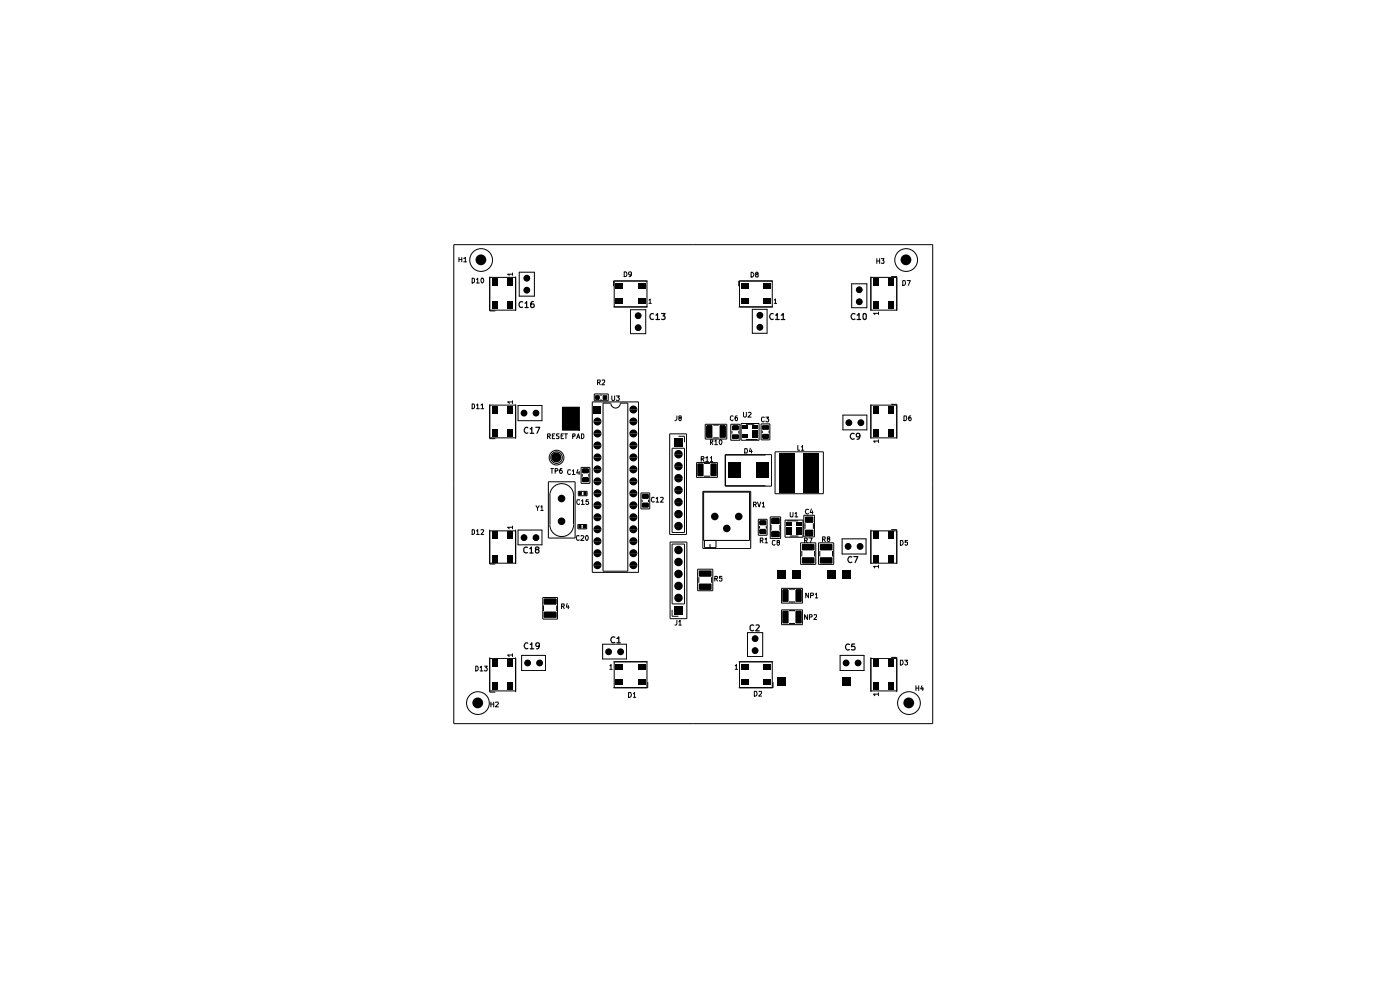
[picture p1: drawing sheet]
<svg xmlns="http://www.w3.org/2000/svg" width="297mm" height="210mm" viewBox="0 0 297 210" stroke-linecap="round" stroke-linejoin="round" font-family="sans-serif">
<g fill="none" stroke="#000" stroke-width=".21">
<path d="M96.3 51.9h101.6v101.6h-101.6zM97.4 54.6v.9M97.4 55h.6M98 54.6v.9M98.4 54.9l.3-.3v.9M98.4 55.5h.6M100.2 59h.3l.2 .3v.5l-.4 .2h-.1zM101.1 59.3l.2-.3v1M102.1 59.1l.1-.1a.52 .52 0 0 1 .4 .5 .52 .52 0 0 1-.3 .5l-.3-.4zM103.9 58.7v7.3h1.2M103.9 58.8h5.5M108.7 58.2h-1l.3 .2"/>
<path d="M108.7 57.9v.5M109.4 58.7v7.3M110.2 57.7h3.2v5.1h-3.2zM130.3 59.6v5.5M132.4 57.7a.52 .52 0 0 1 .6 .5 .52 .52 0 0 1-.6 .5zM133.9 58.1l-.3 .2h-.2l-.1-.5 .3-.1h.3v.7l-.2 .3h-.3M137.2 59.6v5.5M137.4 59.6h-7.3v1.1M156.9 59.6v5.5M159.3 57.7h.3l.3 .5-.2 .6h-.4zM160.4 58.2l-.1-.2 .1-.2 .3-.1 .2 .3-.1 .2h-.4l-.1 .4 .1 .2h.4l.1-.4-.2-.2M163.8 59.6v5.5"/>
<path d="M164 59.6h-7.3v1.1M184.7 58.7v7.3M184.7 58.8h5.5M186 54.9v1M186 55.4h.6M186.6 54.9v1M186.9 54.9h.6l-.2 .4 .2 .1v.4h-.6M189.1 58.7h1.1v7.3M191.5 59.5h.4a.58 .58 0 0 1 .2 .7 .58 .58 0 0 1-.6 .3zM192.4 59.5h.7l-.4 1M101.1 60h.6M103.9 65.8h5.5"/>
<path d="M130.1 65.1h7.3M133.8 65.7h3.2v5.1h-3.2zM137.7 63.7l.2-.3v.9M137.7 64.3h.5M156.7 65.1h7.3M159.6 65.6h3.1v5.1h-3.1zM164.3 63.7l.2-.3v.9M164.3 64.3h.5M180.7 60.2h3.2v5.1h-3.2zM184.7 65.8h5.5M186.4 66.5h-1.1l.3 .2M186.4 66.2v.5"/>
<path d="M100.2 85.7h.3l.2 .2v.5l-.4 .3h-.1zM101.1 85.9l.2-.2v1M101.1 86.7h.6M102 85.9l.4-.2v1M102 86.7h.6M103.9 85.8v7.2h1.2M103.9 92.9h5.5M103.9 85.9h5.5M108.7 85.3h-1l.3 .3M108.7 85v.6M109.4 85.8v7.2M109.9 86h5.1v3.2h-5.1z"/>
<path d="M116.2 92.5h.4l.2-.1-.1-.4h-.5v1M116.4 92.5l.4 .5M116.8 99.4h.6M117.1 99.4v1M117.2 92.5h.3M117.7 92h-.5v1h.5M117.8 99.9l.5-.1 .1-.2-.2-.2h-.4v1M118.6 92h-.5v.5h.3l.2 .3-.2 .2h-.4M119 92.5h.4M119.2 99.4h-.3l-.2 .4 .1 .5h.4l.1-.3-.2-.3h-.2l-.2 .3M119.5 92h-.5v1h.5M119.8 92h.6"/>
<path d="M120.1 92v1M121 99.7h-.4a.52 .52 0 0 0-.2 .6 .52 .52 0 0 0 .6 .3v-.1M121.4 99.9l.3-.2v1M121.5 92.5h.5v-.4l-.5-.1v1M122.3 93l.4-1 .3 1M122.4 92.7h.5M122.6 99.6l-.3 .7h.6M122.9 100v.7M123.3 99.1h1.8v3.4h-1.8zM123.4 92h.3l.2 .3v.5l-.4 .2h-.1zM125.6 85.3h9.9v36.1h-9.9zM126.1 83.6h2.9v1.4h-2.9z"/>
<path d="M126.7 81.1l.6-.1v-.3l-.6-.1v1M127 81.1l.3 .5M127.3 83.8h.4M127.3 84.8h.4M127.8 80.7l.4-.1 .1 .4-.6 .6h.6M129.5 85.5h-1.6v35.7h5.3v-35.7h-1.6M129.6 85.6a1 1 0 0 0 1 1 1 1 0 0 0 1-1M129.8 84v.8l.2 .2h.2l.2-.2v-.8M130.7 84h.7l-.3 .3 .2 .1 .1 .4-.3 .2-.4-.2M142.1 92h3.5v21.4h-3.5zM142.6 95.1h2.6v17.8h-2.6zM143.6 88.2v.7l-.4 .3"/>
<path d="M143.9 92.5h1.3v1.3M144.2 88.6h-.2v-.3l.4-.1 .1 .4-.5 .1v.4l.2 .1 .3-.1v-.4l-.1-.1M147.7 98.1h4.5v3.2h-4.5zM148.8 97.4h.4l.2-.2-.1-.3h-.5v1M149 97.4l.4 .5M149.4 98.3h1.2M149.6 90h4.6v3.1h-4.6zM149.7 97.1l.3-.2v1M149.7 97.9h.6M150.7 93.8l.5-.1-.1-.4h-.4v1M150.7 97.1l.3-.2v1M150.7 97.9h.5"/>
<path d="M150.9 93.8l.3 .5M151.3 92.9h1.2M151.3 90.2h1.2M151.6 93.6l.3-.3v1M151.6 94.3h.6M152.7 93.4v-.1a.52 .52 0 0 1 .5 .5 .52 .52 0 0 1-.4 .5l-.2-.4zM153.8 96.4h9.9v6.7h-9.9zM155 90h2v3.4h-2zM155.3 91.4v.5M155.5 88.3l-.4-.1-.2 .3v.5l.4 .2 .2-.1M156.4 88.2h-.3l-.1 .3v.6l.1 .1 .4-.1v-.5h-.2h-.3v.2M156.7 91.4v.5"/>
<path d="M157.2 89.8h3.8v3.6h-3.8zM157.7 87.5v.8l.2 .2 .4-.2v-.8M158 95.2h.5l.1 .5-.2 .4h-.4zM158.2 90h1.8M158.2 93.2h2.5M158.7 87.5h.5l.1 .3-.6 .7h.6M159.2 95.1l-.2 .7h.6M159.4 95.4v.7M161.5 89.9h1.8v3.4h-1.8zM161.7 91.4v.5M162.1 88.6l-.4-.1-.2 .2v.5l.2 .2 .3 .1 .1-.2M162.4 96.5h-8.5v6.5h8.5"/>
<path d="M162.5 88.5h.6l-.4 .3 .4 .1v.4l-.2 .2-.4-.2M163.2 91.4v.5M164.4 95.8h10.3v8.9h-10.3zM169.2 94.5v1h.5M170 94.8l.3-.3v1M170 95.5h.5M178.8 88.1h5.1v3.1h-5.1zM184.7 85.8v7.2M184.7 92.9h5.5M184.7 85.9h5.5M186.4 93.6h-1.1l.3 .3M186.4 93.3v.6"/>
<path d="M189.1 85.8h1.1v7.2M191.8 88.2h.4a.58 .58 0 0 1 .1 .7 .58 .58 0 0 1-.5 .3zM193.2 88.2h-.2l-.2 .3v.6l.2 .1 .3-.1v-.5h-.2h-.3v.2M100.2 112.4h.3l.2 .2v.5l-.4 .3h-.1zM101.1 112.6l.2-.2v1M101.1 113.4h.6M102 112.4h.5l.1 .1-.6 .9h.6M103.9 119.5h5.5M103.9 112.6h5.5M103.9 112.4v7.2h1.2M108.7 111.8h-1l.3 .4M108.7 111.6v.6"/>
<path d="M109.4 112.4v7.2M109.9 112.4h5.1v3.2h-5.1zM113.7 107.3l.3 .5 .4-.5M114 107.8v.5M114.7 107.5l.3-.2v1M114.7 108.3h.5M116.3 102.2h5.7v11.9h-5.7zM116.6 111.3a2.53 2.53 0 0 0 2.6 2.5 2.53 2.53 0 0 0 2.5-2.5M116.6 105.1a2.53 2.53 0 0 1 2.6-2.5 2.53 2.53 0 0 1 2.5 2.5M116.7 105.1v6.2M121.4 100.7h.6M121.7 105.1v6.2"/>
<path d="M122.6 111.3h1.9v.9h-1.9zM122.7 104.2h1.8v1h-1.8zM122.9 113.7l-.5-.1a.52 .52 0 0 0-.1 .7 .52 .52 0 0 0 .6 .3v-.1M122.9 106.1l-.4-.1a.52 .52 0 0 0-.2 .6 .52 .52 0 0 0 .6 .3v-.1M123.3 113.7l.4-.1 .2 .3-.7 .7h.7M123.4 106.3l.2-.3v1M123.4 107h.6M123.5 100.6v.5M124.3 113.7l.1-.1a.52 .52 0 0 1 .4 .5 .52 .52 0 0 1-.3 .5l-.3-.4zM124.8 106h-.4l-.1 .4 .4-.1 .2 .3-.1 .3-.3 .1-.2-.2M124.9 100.6v.5M136 104.6h1.8v3.3h-1.8z"/>
<path d="M136.2 106v.5M137.6 106v.5M138.8 105.6l-.5-.1a.52 .52 0 0 0-.1 .6 .52 .52 0 0 0 .6 .3v-.1M139.2 105.7l.2-.2v1M139.2 106.5h.6M140.1 105.6l.5-.1 .1 .2-.6 .8h.6M142.2 115h3.5v16.2h-3.5zM142.6 115.4h2.6v12.7h-2.6zM149.1 104.2h10.2v12.1h-10.2zM149.3 104.4h9.7v10.2h-9.7zM149.4 101h1.2M149.4 114.6v1.6h2.5v-1.6"/>
<path d="M150.6 115.4v.8M159.9 107h.4l.1-.2v-.3h-.5v1M160.1 107l.3 .5M160.7 106.5l.3 1 .4-1M160.9 110.2h1.8v3.3h-1.8zM161.1 111.6v.5M161.3 114.6h.4l.2-.1-.1-.4h-.5v1M161.5 114.6l.4 .5M161.7 106.8l.3-.3v1M161.7 107.5h.5M162.3 114.4l.3-.3v1M162.3 115.1h.5"/>
<path d="M162.6 111.6v.5M163.4 109.6h2.2v4.6h-2.2zM163.6 111.3v1.2M164.4 114.7l-.4-.1-.2 .3v.5l.4 .3 .2-.2M165 115.1l-.2-.1v-.3l.5-.1 .1 .4-.6 .1v.4l.2 .2 .4-.2v-.4h-.2M165.4 111.3v1.2M166.5 110.3h3.8v3.7h-3.8zM166.9 110.5h2.4M167.6 113.7h1.7M167.6 108.7l.1 .9h.4l.1-.9M168.7 109l.2-.3v.9M168.7 109.6h.5"/>
<path d="M169.8 115.1h3.3v4.6h-3.3zM170.1 116.8v1.2M170.5 109.3h2.3v4.6h-2.3zM170.7 114.6h.4l.2-.1-.1-.4h-.5v1M170.8 111v1.2M170.9 114.6l.4 .5M171.5 108.1l-.4-.1a.5 .5 0 0 0-.2 .7 .5 .5 0 0 0 .5 .3l.1-.1M171.6 114.1h.7l-.4 1M172.1 107.9l-.2 .8h.6M172.4 108.4v.7M172.6 111v1.2M172.8 116.8v1.2"/>
<path d="M173.7 115.1h3.2v4.6h-3.2zM173.9 116.8v1.2M174.5 114.4h.4l.2-.2-.1-.3h-.5v1M174.8 114.4l.3 .5M175.7 114.3l-.2-.1v-.2l.4-.1 .1 .3-.5 .2v.3l.2 .2 .3-.2v-.3l-.1-.1M176.6 116.8v1.2M178.6 114.3h5.1v3.2h-5.1zM184.7 119.5h5.5M184.7 112.6h5.5M184.7 112.4v7.2M186.4 119.9v.6M189.1 112.4h1.1v7.2"/>
<path d="M191 114.6h.4a.58 .58 0 0 1 .2 .7 .58 .58 0 0 1-.6 .4zM192.5 114.6h-.5v.5h.5v.4l-.1 .2h-.3l-.1-.2M103.9 139.7h5.5M103.9 139.4v7.4h1.2M108.7 138.9h-1l.3 .4M108.7 138.7v.6M109.4 139.4v7.4M110.7 139h5v3.2h-5zM115.1 126.7h3.2v4.6h-3.2zM115.3 128.4v1.2M118.1 128.4v1.2M119.1 128.6h.4l.2-.2-.1-.3h-.5v1"/>
<path d="M119.4 128.6l.3 .5M120.3 128l-.2 .8h.6M120.6 128.4v.7M127.8 136.7h5.1v3.1h-5.1zM142.6 129.4v1.3h1.3M143.6 131.6v.7l-.2 .3h-.2M144 131.9l.3-.3v1M144 132.6h.5M148 120.7h3.2v4.6h-3.2zM148.3 122.4v1.2M151 122.4v1.2M151.6 122.8h.5l.1-.2-.1-.3h-.5v1"/>
<path d="M151.9 122.8l.3 .5M153.2 122.3h-.5v.4h.5v.4l-.2 .2h-.3v-.2M158.6 134.2h3.2v5.1h-3.2zM165.8 124.8h4.5v3.1h-4.5zM165.8 129.4h4.5v3.1h-4.5zM167.4 127.7h1.3M167.4 132.2h1.3M167.4 129.5h1.3M167.4 125h1.3M171.3 130.4v1l-.6-1v1M171.5 125.8v1l-.6-1v1M171.7 130.9l.6-.1v-.3l-.6-.1v1"/>
<path d="M172 126.3l.6-.1v-.3l-.6-.1v1M172.7 130.5l.4-.1 .1 .4-.6 .6h.6M173 126.1l.2-.3v1M173 126.8h.5M178.2 139h5.1v3.2h-5.1zM184.7 139.4v7.4M184.7 139.7h5.5M186.4 120.1h-1.1l.3 .4M189.1 139.4h1.1v7.4M100.9 141.3h.4l.1 .3v.5l-.3 .2h-.2zM101.9 141.6l.2-.3v1M101.9 142.3h.5"/>
<path d="M102.8 141.3h.6l-.4 .3 .4 .3-.1 .3-.4 .1-.1-.1M103.9 146.6h5.5M104.1 148.9v1M104.1 149.4h.6M104.7 148.9v1M105.2 149l.4-.1 .1 .3-.6 .7h.6M129.4 141.2l.2-.2v1M129.4 142h.5M130.1 140.4h7.3M130.3 140.4v5.5M133.3 146.9h.5a.58 .58 0 0 1 .1 .7 .58 .58 0 0 1-.6 .3zM134.4 147.2l.2-.3v1"/>
<path d="M134.4 147.9h.5M137.2 140.4v5.5M137.4 144.7v1.2h-7.3M156 141.2l.2-.2v1M156 142h.5M156.7 140.4h7.3M156.9 140.4v5.5M160 146.6h.4a.58 .58 0 0 1 .2 .7 .58 .58 0 0 1-.6 .4zM161 146.7l.5-.1v.5l-.5 .6h.5M163.8 140.4v5.5M164 144.7v1.2h-7.3M184.7 146.6h5.5"/>
<path d="M186.4 147.2h-1.1l.3 .4M186.4 147v.6M191 140h.4a.58 .58 0 0 1 .2 .7 .58 .58 0 0 1-.6 .4zM191.9 140h.6l-.3 .4 .3 .1v.4l-.1 .2-.5-.2M194.3 145.5v1M194.3 146h.6M194.9 145.5v1M195.6 145.5l-.3 .6h.6M195.7 145.8v.7"/>
<circle cx="102.1" cy="55.2" r="2.41"/>
<circle cx="192.2" cy="55.2" r="2.41"/>
<circle cx="118.1" cy="97.1" r="1.57"/>
<circle cx="118.1" cy="97.1" r="1.23"/>
<circle cx="101.4" cy="149.1" r="2.41"/>
<circle cx="192.8" cy="149.1" r="2.41"/>
</g>
<g fill="#000">
<path d="M104.5 59.1h1.1v1.6h-1.1zM107.7 59.1h1.1v1.6h-1.1zM104.5 64h1.1v1.5h-1.1zM107.7 64h1.1v1.5h-1.1zM130.6 63.3h1.5v1.1h-1.5zM130.6 60.2h1.5v1.1h-1.5zM135.4 63.3h1.6v1.1h-1.6zM135.4 60.2h1.6v1.1h-1.6zM157.1 63.3h1.6v1.1h-1.6zM157.1 60.2h1.6v1.1h-1.6zM162.1 63.3h1.5v1.1h-1.5zM162.1 60.2h1.5v1.1h-1.5z"/>
<path d="M185.3 64h1.1v1.5h-1.1zM185.3 59.1h1.1v1.6h-1.1zM188.6 59.1h1.1v1.6h-1.1zM188.6 64h1.1v1.5h-1.1zM104.5 86.2h1.1v1.6h-1.1zM104.5 91.1h1.1v1.6h-1.1zM107.7 86.2h1.1v1.6h-1.1zM107.7 91.1h1.1v1.6h-1.1zM119.3 86.4h3.6v4.8h-3.6zM123.6 99.3h1.2l.2 .2v.7l-.2 .2h-1.2l-.2-.2v-.7zM125.9 86h1.7v1.7h-1.7zM126.2 83.9l1-.1 .1 .9-.2 .1h-.7l-.2-.1z"/>
<path d="M126.1 93.9a.85 .85 0 0 1 1-.2 .85 .85 0 0 1 .5 .8h-1.7zM125.9 94.5h1.7a.85 .85 0 0 1-.9 .8 .85 .85 0 0 1-.8-.8zM126.1 91.3a.85 .85 0 0 1 1-.1 .85 .85 0 0 1 .5 .7h-1.7zM125.9 91.9h1.7a.85 .85 0 0 1-.9 .9 .85 .85 0 0 1-.8-.9zM126.1 88.8a.85 .85 0 0 1 1-.2 .85 .85 0 0 1 .5 .8h-1.7zM125.9 89.4h1.7a.85 .85 0 0 1-.9 .9 .85 .85 0 0 1-.8-.9zM126.1 99a.85 .85 0 0 1 1-.2 .85 .85 0 0 1 .5 .8h-1.7zM125.9 99.6h1.7a.85 .85 0 0 1-.9 .8 .85 .85 0 0 1-.8-.8zM126.1 96.4a.85 .85 0 0 1 1-.2 .85 .85 0 0 1 .5 .8h-1.7zM125.9 97h1.7a.85 .85 0 0 1-.9 .9 .85 .85 0 0 1-.8-.9zM127.8 83.8l1 .1-.1 .9h-.9zM133.8 93.9a.85 .85 0 0 1 .9-.2 .85 .85 0 0 1 .5 .8h-1.7z"/>
<path d="M133.5 94.5h1.7a.85 .85 0 0 1-.8 .8 .85 .85 0 0 1-.9-.8zM133.8 99a.85 .85 0 0 1 .9-.2 .85 .85 0 0 1 .5 .8h-1.7zM133.5 99.6h1.7a.85 .85 0 0 1-.8 .8 .85 .85 0 0 1-.9-.8zM133.8 96.4a.85 .85 0 0 1 .9-.2 .85 .85 0 0 1 .5 .8h-1.7zM133.5 97h1.7a.85 .85 0 0 1-.8 .9 .85 .85 0 0 1-.9-.9zM133.8 86.3a.85 .85 0 0 1 .9-.2 .85 .85 0 0 1 .5 .8h-1.7zM133.5 86.9h1.7a.85 .85 0 0 1-.8 .8 .85 .85 0 0 1-.9-.8zM133.8 88.8a.85 .85 0 0 1 .9-.2 .85 .85 0 0 1 .5 .8h-1.7zM133.5 89.4h1.7a.85 .85 0 0 1-.8 .9 .85 .85 0 0 1-.9-.9zM133.8 91.3a.85 .85 0 0 1 .9-.1 .85 .85 0 0 1 .5 .7h-1.7zM133.5 91.9h1.7a.85 .85 0 0 1-.8 .9 .85 .85 0 0 1-.9-.9zM143 93h1.8v1.7h-1.8z"/>
<path d="M143.3 98.3a.9 .9 0 0 1 1-.2 .9 .9 0 0 1 .5 .8h-1.8zM143 98.9h1.8a.9 .9 0 0 1-.9 .9 .9 .9 0 0 1-.9-.9zM143.3 95.7a.9 .9 0 0 1 1-.2 .9 .9 0 0 1 .5 .9h-1.8zM143 96.4h1.8a.9 .9 0 0 1-.9 .9 .9 .9 0 0 1-.9-.9zM147.9 98.5l.2-.2h1l.2 .2-.1 2.5-1.3-.1zM149.9 90.3h1.2v2.6h-1.2l-.1-.2zM150.7 98.5l.2-.2h1l.2 .2-.1 2.5-1.3-.1zM152.7 90.2h1.1l.2 .2-.1 2.5h-1.2zM155.4 90.3h1.3v.9l-1.3 .1zM155.4 92.1h1.2l.2 .2-.1 .7-1.3 .1zM157.4 92.2h1.2v.8h-1.2zM157.4 90.3h1.2v.7h-1.2z"/>
<path d="M159.6 90.3h1.2v.7h-1.2zM159.6 91.3h1.2v.7h-1.2zM159.6 92.2h1.2v.8h-1.2zM161.7 92.1l1.4-.1 .1 1-.2 .1-1.3-.1zM161.7 90.3l1.4-.1 .1 .9-1.5 .1zM165.4 96.1h3.2v8.5h-3.2zM170.5 96.1h3.2v8.5h-3.2zM185.3 91.1h1.1v1.6h-1.1zM185.3 86.2h1.1v1.6h-1.1zM188.6 91.1h1.1v1.6h-1.1zM188.6 86.2h1.1v1.6h-1.1zM104.5 112.8h1.1v1.6h-1.1z"/>
<path d="M104.5 117.7h1.1v1.6h-1.1zM107.7 112.8h1.1v1.6h-1.1zM107.7 117.7h1.1v1.6h-1.1zM122.7 111.4h.7l-.1 .7-.6-.1zM122.9 104.3h.5v.8l-.6-.1zM123.4 101.3l.3-.1 1.2 .1 .1 .8-.2 .2h-1.2l-.2-.2zM123.6 111.5l.2-.2h.5l.1 .7-.7 .1zM123.8 104.3l.7 .1-.1 .7-.6-.1zM126.1 106.6a.85 .85 0 0 1 1-.2 .85 .85 0 0 1 .5 .8h-1.7zM125.9 107.2h1.7a.85 .85 0 0 1-.9 .8 .85 .85 0 0 1-.8-.8zM126.1 104a.85 .85 0 0 1 1-.1 .85 .85 0 0 1 .5 .7h-1.7zM125.9 104.6h1.7a.85 .85 0 0 1-.9 .9 .85 .85 0 0 1-.8-.9z"/>
<path d="M126.1 101.5a.85 .85 0 0 1 1-.2 .85 .85 0 0 1 .5 .8h-1.7zM125.9 102.1h1.7a.85 .85 0 0 1-.9 .9 .85 .85 0 0 1-.8-.9zM126.1 119.3a.85 .85 0 0 1 1-.2 .85 .85 0 0 1 .5 .8h-1.7zM125.9 119.9h1.7a.85 .85 0 0 1-.9 .8 .85 .85 0 0 1-.8-.8zM126.1 116.7a.85 .85 0 0 1 1-.1 .85 .85 0 0 1 .5 .7h-1.7zM125.9 117.3h1.7a.85 .85 0 0 1-.9 .9 .85 .85 0 0 1-.8-.9zM126.1 114.2a.85 .85 0 0 1 1-.2 .85 .85 0 0 1 .5 .8h-1.7zM125.9 114.8h1.7a.85 .85 0 0 1-.9 .9 .85 .85 0 0 1-.8-.9zM126.1 111.7a.85 .85 0 0 1 1-.2 .85 .85 0 0 1 .5 .8h-1.7zM125.9 112.3h1.7a.85 .85 0 0 1-.9 .8 .85 .85 0 0 1-.8-.8zM126.1 109.1a.85 .85 0 0 1 1-.2 .85 .85 0 0 1 .5 .8h-1.7zM125.9 109.7h1.7a.85 .85 0 0 1-.9 .9 .85 .85 0 0 1-.8-.9z"/>
<path d="M133.8 101.5a.85 .85 0 0 1 .9-.2 .85 .85 0 0 1 .5 .8h-1.7zM133.5 102.1h1.7a.85 .85 0 0 1-.8 .9 .85 .85 0 0 1-.9-.9zM133.8 104a.85 .85 0 0 1 .9-.1 .85 .85 0 0 1 .5 .7h-1.7zM133.5 104.6h1.7a.85 .85 0 0 1-.8 .9 .85 .85 0 0 1-.9-.9zM133.8 106.6a.85 .85 0 0 1 .9-.2 .85 .85 0 0 1 .5 .8h-1.7zM133.5 107.2h1.7a.85 .85 0 0 1-.8 .8 .85 .85 0 0 1-.9-.8zM133.8 109.1a.85 .85 0 0 1 .9-.2 .85 .85 0 0 1 .5 .8h-1.7zM133.5 109.7h1.7a.85 .85 0 0 1-.8 .9 .85 .85 0 0 1-.9-.9zM133.8 111.7a.85 .85 0 0 1 .9-.2 .85 .85 0 0 1 .5 .8h-1.7zM133.5 112.3h1.7a.85 .85 0 0 1-.8 .8 .85 .85 0 0 1-.9-.8zM133.8 114.2a.85 .85 0 0 1 .9-.2 .85 .85 0 0 1 .5 .8h-1.7zM133.5 114.8h1.7a.85 .85 0 0 1-.8 .9 .85 .85 0 0 1-.9-.9z"/>
<path d="M133.8 116.7a.85 .85 0 0 1 .9-.1 .85 .85 0 0 1 .5 .7h-1.7zM133.5 117.3h1.7a.85 .85 0 0 1-.8 .9 .85 .85 0 0 1-.9-.9zM133.8 119.3a.85 .85 0 0 1 .9-.2 .85 .85 0 0 1 .5 .8h-1.7zM133.5 119.9h1.7a.85 .85 0 0 1-.8 .8 .85 .85 0 0 1-.9-.8zM136.2 106.7h1.4l.1 .8-.2 .2h-1.2l-.2-.2zM136.2 104.8l1.3-.1 .2 .2v.8l-.2 .1h-1.2l-.2-.1zM143.3 105.9a.9 .9 0 0 1 1-.2 .9 .9 0 0 1 .5 .8h-1.8zM143 106.5h1.8a.9 .9 0 0 1-.9 .9 .9 .9 0 0 1-.9-.9zM143.3 103.3a.9 .9 0 0 1 1-.2 .9 .9 0 0 1 .5 .9h-1.8zM143 104h1.8a.9 .9 0 0 1-.9 .9 .9 .9 0 0 1-.9-.9zM143.3 100.8a.9 .9 0 0 1 1-.2 .9 .9 0 0 1 .5 .8h-1.8zM143 101.4h1.8a.9 .9 0 0 1-.9 .9 .9 .9 0 0 1-.9-.9z"/>
<path d="M143.3 111a.9 .9 0 0 1 1-.2 .9 .9 0 0 1 .5 .8h-1.8zM143 111.6h1.8a.9 .9 0 0 1-.9 .9 .9 .9 0 0 1-.9-.9zM143.3 108.4a.9 .9 0 0 1 1-.2 .9 .9 0 0 1 .5 .9h-1.8zM143 109.1h1.8a.9 .9 0 0 1-.9 .9 .9 .9 0 0 1-.9-.9zM143 116.7h1.8a.9 .9 0 0 1-.9 .9 .9 .9 0 0 1-.9-.9zM143.3 116a.9 .9 0 0 1 1-.2 .9 .9 0 0 1 .5 .9h-1.8zM143 119.2h1.8a.9 .9 0 0 1-.9 .9 .9 .9 0 0 1-.9-.9zM143.3 118.6a.9 .9 0 0 1 1-.2 .9 .9 0 0 1 .5 .8h-1.8zM154.4 98h2.7v3.4h-2.7zM160.4 98h2.7v3.4h-2.7zM161.1 110.4l1.3-.1 .2 .2v.8l-1.4 .1-.2-.1zM161.1 112.3h1.4l.1 .9-1.4 .1-.2-.2z"/>
<path d="M163.6 110l.2-.2 1.6 .1v1.2l-1.7 .1zM163.6 112.8l.2-.2 1.6 .1v1.2l-1.7 .1zM166.7 110.8h1.2v.7h-1.2zM166.7 112.7h1.2v.8h-1.2zM166.7 111.8h1.2v.7h-1.2zM168.9 110.8h1.2v.7h-1.2zM168.9 111.8h1.2v.7h-1.2zM168.9 112.7h1.2v.8h-1.2zM170.8 112.4h1.7l.1 1.2-1.7 .1zM170.8 109.6h1.7l.1 1.2h-1.8zM170.1 118.3l2.6-.1 .1 1.3h-2.5h-.2zM170.2 115.4h2.5l.1 1.3-2.5 .1-.2-.1z"/>
<path d="M173.9 115.5l2.6-.1 .1 1.3-2.5 .1-.2-.1zM173.9 118.3l2.6-.1 .1 1.3h-2.5h-.2zM185.3 117.7h1.1v1.6h-1.1zM185.3 112.8h1.1v1.6h-1.1zM188.6 117.7h1.1v1.6h-1.1zM188.6 112.8h1.1v1.6h-1.1zM104.5 139.9h1.1v1.6h-1.1zM107.7 139.9h1.1v1.6h-1.1zM115.4 127l2.5-.1 .2 .2v1l-.2 .2h-2.4l-.2-.2zM115.4 129.8l2.5-.1 .2 .2v1l-.1 .2h-2.6zM143 121.8h1.8a.9 .9 0 0 1-.9 .9 .9 .9 0 0 1-.9-.9zM143.3 121.1a.9 .9 0 0 1 1-.2 .9 .9 0 0 1 .5 .9h-1.8z"/>
<path d="M143 124.3h1.8a.9 .9 0 0 1-.9 .9 .9 .9 0 0 1-.9-.9zM143.3 123.7a.9 .9 0 0 1 1-.2 .9 .9 0 0 1 .5 .8h-1.8zM143 126.8h1.8a.9 .9 0 0 1-.9 .9 .9 .9 0 0 1-.9-.9zM143.3 126.2a.9 .9 0 0 1 1-.2 .9 .9 0 0 1 .5 .8h-1.8zM143 128.5h1.8v1.8h-1.8zM148.3 123.9l2.6-.1 .1 1.3h-2.6h-.1zM148.3 121.1l2.6-.1 .1 1.3h-2.6h-.1zM164.8 121h1.8v1.9h-1.8zM165.9 129.7l.2-.2h1l.2 .2-.1 2.5h-1.3zM165.9 125.1l.2-.1h1l.2 .1-.1 2.6-1.3-.1zM168.1 121h1.8v1.9h-1.8zM168.9 125h1l.2 .1-.1 2.6-1.3-.1v-2.5z"/>
<path d="M168.9 129.5h1l.2 .2-.1 2.5h-1.3v-2.5zM175.4 121h1.8v1.9h-1.8zM178.6 121h1.8v1.9h-1.8zM104.5 144.8h1.1v1.6h-1.1zM107.7 144.8h1.1v1.6h-1.1zM130.6 141h1.5v1.1h-1.5zM130.6 144.2h1.5v1.1h-1.5zM135.4 141h1.6v1.1h-1.6zM135.4 144.2h1.6v1.1h-1.6zM157.1 144.2h1.6v1.1h-1.6zM157.1 141h1.6v1.1h-1.6zM162.1 141h1.5v1.1h-1.5z"/>
<path d="M162.1 144.2h1.5v1.1h-1.5zM164.8 143.8h1.8v1.7h-1.8zM178.6 143.8h1.8v1.7h-1.8zM185.3 144.8h1.1v1.6h-1.1zM185.3 139.9h1.1v1.6h-1.1zM188.6 139.9h1.1v1.6h-1.1zM188.6 144.8h1.1v1.6h-1.1z"/>
<circle cx="102" cy="55.1" r="1.14"/>
<circle cx="111.8" cy="59" r=".72"/>
<circle cx="111.8" cy="59" r=".64"/>
<circle cx="192.2" cy="55.1" r="1.14"/>
<circle cx="111.8" cy="61.6" r=".72"/>
<circle cx="111.8" cy="61.6" r=".64"/>
<circle cx="135.4" cy="69.5" r=".72"/>
<circle cx="135.4" cy="67" r=".72"/>
<circle cx="135.4" cy="69.5" r=".64"/>
<circle cx="135.4" cy="67" r=".64"/>
<circle cx="161.2" cy="66.9" r=".72"/>
<circle cx="161.2" cy="69.4" r=".72"/>
<circle cx="161.2" cy="69.4" r=".64"/>
<circle cx="161.2" cy="66.9" r=".64"/>
<circle cx="182.3" cy="64" r=".72"/>
<circle cx="182.3" cy="61.5" r=".72"/>
<circle cx="182.3" cy="61.5" r=".64"/>
<circle cx="182.3" cy="64" r=".64"/>
<circle cx="111.2" cy="87.6" r=".72"/>
<circle cx="111.2" cy="87.6" r=".64"/>
<circle cx="113.7" cy="87.6" r=".72"/>
<circle cx="113.7" cy="87.6" r=".64"/>
<circle cx="118" cy="97" r="1.06"/>
<circle cx="180.1" cy="89.7" r=".72"/>
<circle cx="180.1" cy="89.7" r=".64"/>
<circle cx="182.6" cy="89.7" r=".72"/>
<circle cx="182.6" cy="89.7" r=".64"/>
<circle cx="111.2" cy="114" r=".72"/>
<circle cx="111.2" cy="114" r=".64"/>
<circle cx="113.7" cy="114" r=".72"/>
<circle cx="113.7" cy="114" r=".64"/>
<circle cx="119.1" cy="105.7" r=".8"/>
<circle cx="119.1" cy="110.6" r=".8"/>
<circle cx="151.6" cy="109.6" r=".8"/>
<circle cx="154.2" cy="112.1" r=".8"/>
<circle cx="156.7" cy="109.6" r=".8"/>
<circle cx="179.9" cy="115.9" r=".72"/>
<circle cx="179.9" cy="115.9" r=".64"/>
<circle cx="182.5" cy="115.9" r=".72"/>
<circle cx="182.5" cy="115.9" r=".64"/>
<circle cx="129.1" cy="138.3" r=".72"/>
<circle cx="129.1" cy="138.3" r=".64"/>
<circle cx="131.7" cy="138.3" r=".72"/>
<circle cx="131.7" cy="138.3" r=".64"/>
<circle cx="160.2" cy="135.5" r=".72"/>
<circle cx="160.2" cy="138" r=".72"/>
<circle cx="160.2" cy="135.5" r=".64"/>
<circle cx="160.2" cy="138" r=".64"/>
<circle cx="101.3" cy="149.1" r="1.14"/>
<circle cx="111.9" cy="140.6" r=".72"/>
<circle cx="111.9" cy="140.6" r=".64"/>
<circle cx="114.5" cy="140.6" r=".72"/>
<circle cx="114.5" cy="140.6" r=".64"/>
<circle cx="179.5" cy="140.6" r=".72"/>
<circle cx="179.5" cy="140.6" r=".64"/>
<circle cx="182" cy="140.6" r=".72"/>
<circle cx="182" cy="140.6" r=".64"/>
<circle cx="192.8" cy="149.1" r="1.14"/>
</g>
<g fill="none" stroke="#000" stroke-width=".25">
<path d="M110.9 64.1l-.3-.1a.65 .65 0 0 0-.5 .6 .65 .65 0 0 0 .5 .6h.3M111.4 64.3l.3-.3v1.2M111.4 65.2h.7M113.2 64l-.5 .1-.1 .4v.7a.42 .42 0 0 0 .6-.1 .42 .42 0 0 0 0-.6h-.5l-.1 .2M138.6 66.6l-.2-.1a.61 .61 0 0 0-.5 .7 .61 .61 0 0 0 .7 .5M139.1 66.8l.4-.3v1.3M139.1 67.8h.8M140.3 66.5h.8l-.4 .5h.2l.2 .3-.1 .4h-.7M164 66.6l-.1-.1a.64 .64 0 0 0-.6 .6 .64 .64 0 0 0 .6 .7l.1-.1M164.5 66.8h.2l.2-.3v1.3M164.5 67.8h.8M165.7 66.8l.5-.3v1.3"/>
<path d="M165.7 67.8h.8M181.4 66.6l-.3-.1a.64 .64 0 0 0-.6 .6 .64 .64 0 0 0 .6 .7l.3-.1M181.8 66.8l.4-.3v1.3M181.8 67.8h.8M183.2 66.6l.3-.1 .3 .3v.7l-.3 .3-.4-.3zM112 90.7l-.2-.1a.64 .64 0 0 0-.6 .7 .64 .64 0 0 0 .6 .6l.2-.1M112.5 91h.1l.2-.4v1.3M112.5 91.9h.7M113.7 90.6h.8l-.6 1.3M119.3 86.4h3.6v4.8h-3.6zM181.2 92l-.2-.1a.64 .64 0 0 0-.6 .6 .64 .64 0 0 0 .6 .7l.2-.1M182.4 92.4l-.2 .3-.5-.1a.42 .42 0 0 1 .1-.6 .42 .42 0 0 1 .5 0l.1 .7-.2 .4-.4 .1"/>
<path d="M111.9 116.1l-.4-.1-.4 .4 .1 .7 .3 .2 .4-.1M112.4 116.4l.3-.4v1.3M112.4 117.3h.7M113.8 116.5l-.2-.1 .1-.3h.6v.3l-.6 .2-.1 .2v.3l.2 .2h.3l.2-.2v-.3l-.2-.3M180.7 118.2l-.2-.1a.64 .64 0 0 0-.6 .6 .64 .64 0 0 0 .6 .6h.2M181.1 118.1h.9l-.6 1.2M112 136.4h-.2a.64 .64 0 0 0-.6 .6 .64 .64 0 0 0 .6 .6l.2-.1M112.5 136.7h.1l.2-.3v1.2M112.5 137.6h.7M114.4 136.9l-.1 .2h-.5l-.1-.2v-.5h.5l.2 .2-.1 .9-.5 .1M130.4 135.2l-.2-.1a.64 .64 0 0 0-.6 .6 .64 .64 0 0 0 .6 .7l.2-.1M130.9 135.4l.4-.3v1.3"/>
<path d="M130.9 136.4h.7M159.9 132.6h-.6l-.2 .3 .1 .7 .4 .2 .3-.1M160.4 132.6l.4-.1 .3 .4-.8 .9h.8M180.2 136.7l-.2-.1a.64 .64 0 0 0-.6 .6 .64 .64 0 0 0 .6 .7l.2-.1M181.3 136.6h-.6l-.1 .6 .6-.1 .2 .3-.1 .4h-.7"/>
</g>
</svg>
